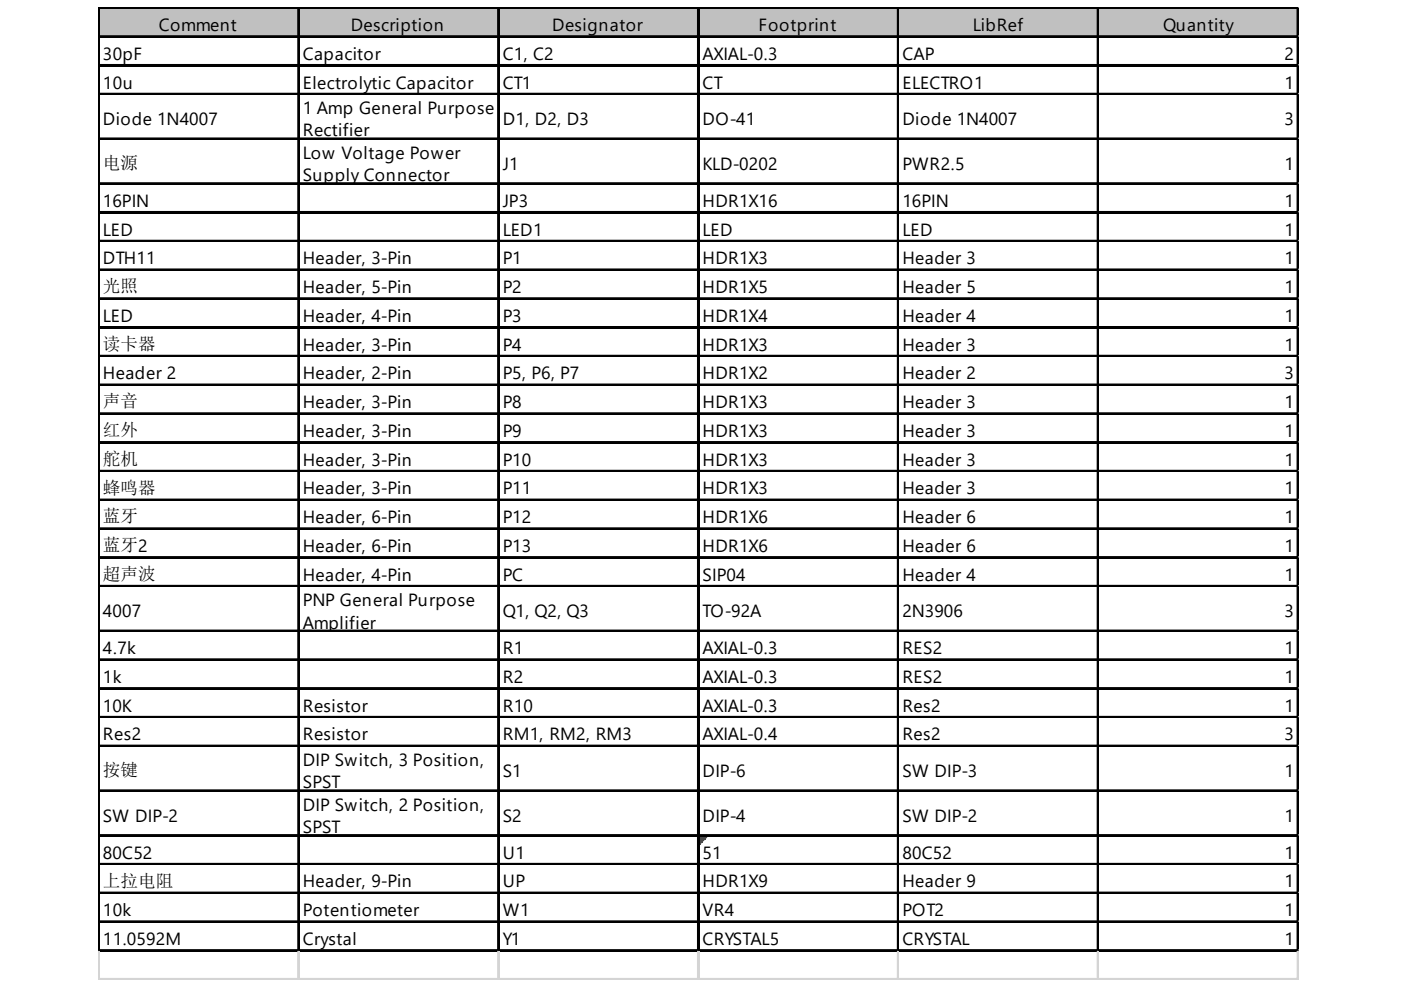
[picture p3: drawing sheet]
<svg xmlns="http://www.w3.org/2000/svg" width="297mm" height="210mm" viewBox="0 0 297 210" stroke-linecap="round" stroke-linejoin="round" font-family="sans-serif">
<defs><g id="words">
<g font-size="3.7">
<text x="33.7" y="6.6">Comment</text>
<text x="74.4" y="6.6">Description</text>
<text x="117.1" y="6.6">Designator</text>
<text x="160.8" y="6.6">Footprint</text>
<text x="206.2" y="6.6">LibRef</text>
<text x="246.6" y="6.6">Quantity</text>
<text x="21.8" y="12.7">30pF</text>
<text x="64.2" y="12.7">Capacitor</text>
<text x="106.6" y="12.7">C1, C2</text>
<text x="149" y="12.7">AXIAL-0.3</text>
<text x="191.3" y="12.7">CAP</text>
<text x="272.4" y="12.7">2</text>
<text x="21.8" y="18.8">10u</text>
<text x="64.2" y="18.8">Electrolytic Capacitor</text>
<text x="106.6" y="18.8">CT1</text>
<text x="149" y="18.8">CT</text>
<text x="191.3" y="18.8">ELECTRO1</text>
<text x="272.4" y="18.8">1</text>
<text x="21.8" y="26.6">Diode 1N4007</text>
<text x="64.2" y="24.2">1 Amp General Purpose</text>
<text x="64.2" y="28.9">Rectifier</text>
<text x="106.6" y="26.6">D1, D2, D3</text>
<text x="149" y="26.6">DO-41</text>
<text x="191.3" y="26.6">Diode 1N4007</text>
<text x="272.4" y="26.6">3</text>
<text x="21.8" y="35.9">电源</text>
<text x="64.2" y="33.7">Low Voltage Power</text>
<text x="64.2" y="38.4">Supply Connector</text>
<text x="106.6" y="36">J1</text>
<text x="149" y="36">KLD-0202</text>
<text x="191.3" y="36">PWR2.5</text>
<text x="272.4" y="36">1</text>
<text x="21.8" y="43.8">16PIN</text>
<text x="106.6" y="43.8">JP3</text>
<text x="149" y="43.8">HDR1X16</text>
<text x="191.3" y="43.8">16PIN</text>
<text x="272.4" y="43.8">1</text>
<text x="21.8" y="49.9">LED</text>
<text x="106.6" y="49.9">LED1</text>
<text x="149" y="49.9">LED</text>
<text x="191.3" y="49.9">LED</text>
<text x="272.4" y="49.9">1</text>
<text x="21.8" y="56">DTH11</text>
<text x="64.2" y="56">Header, 3-Pin</text>
<text x="106.6" y="56">P1</text>
<text x="149" y="56">HDR1X3</text>
<text x="191.3" y="56">Header 3</text>
<text x="272.4" y="56">1</text>
<text x="21.8" y="62">光照</text>
<text x="64.2" y="62.1">Header, 5-Pin</text>
<text x="106.6" y="62.1">P2</text>
<text x="149" y="62.1">HDR1X5</text>
<text x="191.3" y="62.1">Header 5</text>
<text x="272.4" y="62.1">1</text>
<text x="21.8" y="68.2">LED</text>
<text x="64.2" y="68.2">Header, 4-Pin</text>
<text x="106.6" y="68.2">P3</text>
<text x="149" y="68.2">HDR1X4</text>
<text x="191.3" y="68.2">Header 4</text>
<text x="272.4" y="68.2">1</text>
<text x="21.8" y="74.2">读卡器</text>
<text x="64.2" y="74.3">Header, 3-Pin</text>
<text x="106.6" y="74.3">P4</text>
<text x="149" y="74.3">HDR1X3</text>
<text x="191.3" y="74.3">Header 3</text>
<text x="272.4" y="74.3">1</text>
<text x="21.8" y="80.4">Header 2</text>
<text x="64.2" y="80.4">Header, 2-Pin</text>
<text x="106.6" y="80.4">P5, P6, P7</text>
<text x="149" y="80.4">HDR1X2</text>
<text x="191.3" y="80.4">Header 2</text>
<text x="272.4" y="80.4">3</text>
<text x="21.8" y="86.4">声音</text>
<text x="64.2" y="86.5">Header, 3-Pin</text>
<text x="106.6" y="86.5">P8</text>
<text x="149" y="86.5">HDR1X3</text>
<text x="191.3" y="86.5">Header 3</text>
<text x="272.4" y="86.5">1</text>
<text x="21.8" y="92.5">红外</text>
<text x="64.2" y="92.6">Header, 3-Pin</text>
<text x="106.6" y="92.6">P9</text>
<text x="149" y="92.6">HDR1X3</text>
<text x="191.3" y="92.6">Header 3</text>
<text x="272.4" y="92.6">1</text>
<text x="21.8" y="98.6">舵机</text>
<text x="64.2" y="98.7">Header, 3-Pin</text>
<text x="106.6" y="98.7">P10</text>
<text x="149" y="98.7">HDR1X3</text>
<text x="191.3" y="98.7">Header 3</text>
<text x="272.4" y="98.7">1</text>
<text x="21.8" y="104.7">蜂鸣器</text>
<text x="64.2" y="104.8">Header, 3-Pin</text>
<text x="106.6" y="104.8">P11</text>
<text x="149" y="104.8">HDR1X3</text>
<text x="191.3" y="104.8">Header 3</text>
<text x="272.4" y="104.8">1</text>
<text x="21.8" y="110.8">蓝牙</text>
<text x="64.2" y="110.9">Header, 6-Pin</text>
<text x="106.6" y="110.9">P12</text>
<text x="149" y="110.9">HDR1X6</text>
<text x="191.3" y="110.9">Header 6</text>
<text x="272.4" y="110.9">1</text>
<text x="21.8" y="116.9">蓝牙2</text>
<text x="64.2" y="117">Header, 6-Pin</text>
<text x="106.6" y="117">P13</text>
<text x="149" y="117">HDR1X6</text>
<text x="191.3" y="117">Header 6</text>
<text x="272.4" y="117">1</text>
<text x="21.8" y="123">超声波</text>
<text x="64.2" y="123.1">Header, 4-Pin</text>
<text x="106.6" y="123.1">PC</text>
<text x="149" y="123.1">SIP04</text>
<text x="191.3" y="123.1">Header 4</text>
<text x="272.4" y="123.1">1</text>
<text x="21.8" y="130.9">4007</text>
<text x="64.2" y="128.5">PNP General Purpose</text>
<text x="106.6" y="130.9">Q1, Q2, Q3</text>
<text x="149" y="130.9">TO-92A</text>
<text x="191.3" y="130.9">2N3906</text>
<text x="272.4" y="130.9">3</text>
<text x="64.2" y="133.3">Amplifier</text>
<text x="21.8" y="138.7">4.7k</text>
<text x="106.6" y="138.7">R1</text>
<text x="149" y="138.7">AXIAL-0.3</text>
<text x="191.3" y="138.7">RES2</text>
<text x="272.4" y="138.7">1</text>
<text x="21.8" y="144.8">1k</text>
<text x="106.6" y="144.8">R2</text>
<text x="149" y="144.8">AXIAL-0.3</text>
<text x="191.3" y="144.8">RES2</text>
<text x="272.4" y="144.8">1</text>
<text x="21.8" y="150.9">10K</text>
<text x="64.2" y="150.9">Resistor</text>
<text x="106.6" y="150.9">R10</text>
<text x="149" y="150.9">AXIAL-0.3</text>
<text x="191.3" y="150.9">Res2</text>
<text x="272.4" y="150.9">1</text>
<text x="21.8" y="157">Res2</text>
<text x="64.2" y="157">Resistor</text>
<text x="106.6" y="157">RM1, RM2, RM3</text>
<text x="149" y="157">AXIAL-0.4</text>
<text x="191.3" y="157">Res2</text>
<text x="272.4" y="157">3</text>
<text x="21.8" y="164.6">按键</text>
<text x="64.2" y="162.4">DIP Switch, 3 Position,</text>
<text x="64.2" y="167.1">SPST</text>
<text x="106.6" y="164.8">S1</text>
<text x="149" y="164.8">DIP-6</text>
<text x="191.3" y="164.8">SW DIP-3</text>
<text x="272.4" y="164.8">1</text>
<text x="64.2" y="171.9">DIP Switch, 2 Position,</text>
<text x="21.8" y="174.3">SW DIP-2</text>
<text x="64.2" y="176.6">SPST</text>
<text x="106.6" y="174.3">S2</text>
<text x="149" y="174.3">DIP-4</text>
<text x="191.3" y="174.3">SW DIP-2</text>
<text x="272.4" y="174.3">1</text>
<text x="21.8" y="182.1">80C52</text>
<text x="106.6" y="182.1">U1</text>
<text x="149" y="182.1">51</text>
<text x="191.3" y="182.1">80C52</text>
<text x="272.4" y="182.1">1</text>
<text x="21.8" y="188">上拉电阻</text>
<text x="64.2" y="188.2">Header, 9-Pin</text>
<text x="106.6" y="188.2">UP</text>
<text x="149" y="188.2">HDR1X9</text>
<text x="191.3" y="188.2">Header 9</text>
<text x="272.4" y="188.2">1</text>
<text x="21.8" y="194.2">10k</text>
<text x="64.2" y="194.2">Potentiometer</text>
<text x="106.6" y="194.2">W1</text>
<text x="149" y="194.2">VR4</text>
<text x="191.3" y="194.2">POT2</text>
<text x="272.4" y="194.2">1</text>
<text x="21.8" y="200.3">11.0592M</text>
<text x="64.2" y="200.3">Crystal</text>
<text x="106.6" y="200.3">Y1</text>
<text x="149" y="200.3">CRYSTAL5</text>
<text x="191.3" y="200.3">CRYSTAL</text>
<text x="272.4" y="200.3">1</text>
</g>
</g></defs>
<path d="M21.1 1.8h254.3v6.2h-254.3z" fill="#c0c0c0"/>
<path d="M148.3 177.4h1.7" fill="none" stroke="#008000" stroke-width=".34"/>
<path d="M148.3 177.4h1.7v.3h-1.7z" fill="#008000"/>
<path d="M148.3 177.7h1.3" fill="none" stroke="#008000" stroke-width=".34"/>
<path d="M148.3 177.7h1.3v.3h-1.3z" fill="#008000"/>
<path d="M148.3 178h1" fill="none" stroke="#008000" stroke-width=".34"/>
<path d="M148.3 178h1v.4h-1z" fill="#008000"/>
<path d="M148.3 178.4h.7" fill="none" stroke="#008000" stroke-width=".34"/>
<path d="M148.3 178.4h.7v.3h-.7z" fill="#008000"/>
<path d="M148.3 178.7h.3" fill="none" stroke="#008000" stroke-width=".34"/>
<path d="M148.3 178.7h.3v.3h-.3z" fill="#008000"/>
<g fill="none" stroke="#000" stroke-width=".34">
<path d="M20.8 1.5v200.2M21 1.5v200.2M21.2 1.5h254.2M21.2 1.7h254.2M21.2 7.6h254.2M21.2 7.8h254.2M21.2 13.7h254.2M21.2 13.9h254.2M21.2 19.8h254.2M63.2 1.9v199.8M63.4 1.9v199.8M105.6 1.9v199.8"/>
<path d="M105.7 1.9v199.8M147.9 1.9v199.8M148.1 1.9v199.8M190.3 1.9v199.8M190.5 1.9v199.8M232.7 1.9v199.8M232.9 1.9v199.8M275.1 1.9v199.8M275.2 1.9v199.8M21.2 20h254.2M21.2 29.3h254.2M21.2 29.5h254.2"/>
<path d="M21.2 38.8h254.2M21.2 39h254.2M21.2 44.9h254.2M21.2 45.1h254.2M21.2 51h254.2M21.2 51.2h254.2M21.2 57.1h254.2M21.2 57.3h254.2M21.2 63.2h254.2M21.2 63.4h254.2M21.2 69.3h254.2M21.2 69.5h254.2"/>
<path d="M21.2 75.4h254.2M21.2 75.6h254.2M21.2 81.5h254.2M21.2 81.7h254.2M21.2 87.6h254.2M21.2 87.8h254.2M21.2 93.7h254.2M21.2 93.8h254.2M21.2 99.8h254.2M21.2 99.9h254.2M21.2 105.9h254.2M21.2 106h254.2"/>
<path d="M21.2 112h254.2M21.2 112.1h254.2M21.2 118.1h254.2M21.2 118.2h254.2M21.2 124.2h254.2M21.2 124.3h254.2M21.2 133.7h254.2M21.2 133.8h254.2M21.2 139.8h254.2M21.2 139.9h254.2M21.2 145.8h254.2M21.2 146h254.2"/>
<path d="M21.2 151.9h254.2M21.2 152.1h254.2M21.2 158h254.2M21.2 158.2h254.2M21.2 167.5h254.2M21.2 167.7h254.2M21.2 177h254.2M21.2 177.2h254.2M21.2 183.1h254.2M21.2 183.3h254.2M21.2 189.2h254.2M21.2 189.4h254.2"/>
<path d="M21.2 195.3h254.2M21.2 195.5h254.2M21.2 201.4h254.2M21.2 201.6h254.2"/>
</g>
<g fill="none" stroke="#d4d4d4" stroke-width=".34">
<path d="M275.4 1.5h.1M20.8 201.7v6.1M21 201.7v6.1M63.2 201.7v6.1M63.4 201.7v6.1M105.6 201.7v6.1M105.7 201.7v6.1M147.9 201.7v6.1M148.1 201.7v6.1M190.3 201.7v6.1M190.5 201.7v6.1M232.7 201.7v6.1"/>
<path d="M232.9 201.7v6.1M275.1 201.7v6.1M275.2 201.7v6.1"/>
</g>
<path d="M275.4 1.5l.1 .4z" fill="#d4d4d4"/>
<path d="M275.4 7.6h.1" fill="none" stroke="#d4d4d4" stroke-width=".34"/>
<path d="M275.4 7.6l.1 .4z" fill="#d4d4d4"/>
<path d="M275.4 13.7h.1" fill="none" stroke="#d4d4d4" stroke-width=".34"/>
<path d="M275.4 13.7l.1 .4z" fill="#d4d4d4"/>
<path d="M275.4 19.8h.1" fill="none" stroke="#d4d4d4" stroke-width=".34"/>
<path d="M275.4 19.8l.1 .4z" fill="#d4d4d4"/>
<path d="M275.4 29.3h.1" fill="none" stroke="#d4d4d4" stroke-width=".34"/>
<path d="M275.4 29.3l.1 .4z" fill="#d4d4d4"/>
<path d="M275.4 38.8h.1" fill="none" stroke="#d4d4d4" stroke-width=".34"/>
<path d="M275.4 38.8l.1 .3z" fill="#d4d4d4"/>
<path d="M275.4 44.9h.1" fill="none" stroke="#d4d4d4" stroke-width=".34"/>
<path d="M275.4 44.9l.1 .3z" fill="#d4d4d4"/>
<path d="M275.4 51h.1" fill="none" stroke="#d4d4d4" stroke-width=".34"/>
<path d="M275.4 51l.1 .3z" fill="#d4d4d4"/>
<path d="M275.4 57.1h.1" fill="none" stroke="#d4d4d4" stroke-width=".34"/>
<path d="M275.4 57.1l.1 .3z" fill="#d4d4d4"/>
<path d="M275.4 63.2h.1" fill="none" stroke="#d4d4d4" stroke-width=".34"/>
<path d="M275.4 63.2l.1 .3z" fill="#d4d4d4"/>
<path d="M275.4 69.3h.1" fill="none" stroke="#d4d4d4" stroke-width=".34"/>
<path d="M275.4 69.3l.1 .3z" fill="#d4d4d4"/>
<path d="M275.4 75.4h.1" fill="none" stroke="#d4d4d4" stroke-width=".34"/>
<path d="M275.4 75.4l.1 .3z" fill="#d4d4d4"/>
<path d="M275.4 81.5h.1" fill="none" stroke="#d4d4d4" stroke-width=".34"/>
<path d="M275.4 81.5l.1 .3z" fill="#d4d4d4"/>
<path d="M275.4 87.6h.1" fill="none" stroke="#d4d4d4" stroke-width=".34"/>
<path d="M275.4 87.6l.1 .3z" fill="#d4d4d4"/>
<path d="M275.4 93.7h.1" fill="none" stroke="#d4d4d4" stroke-width=".34"/>
<path d="M275.4 93.7l.1 .3z" fill="#d4d4d4"/>
<path d="M275.4 99.8h.1" fill="none" stroke="#d4d4d4" stroke-width=".34"/>
<path d="M275.4 99.8l.1 .3z" fill="#d4d4d4"/>
<path d="M275.4 105.9h.1" fill="none" stroke="#d4d4d4" stroke-width=".34"/>
<path d="M275.4 105.9l.1 .3z" fill="#d4d4d4"/>
<path d="M275.4 112h.1" fill="none" stroke="#d4d4d4" stroke-width=".34"/>
<path d="M275.4 112l.1 .3z" fill="#d4d4d4"/>
<path d="M275.4 118.1h.1" fill="none" stroke="#d4d4d4" stroke-width=".34"/>
<path d="M275.4 118.1l.1 .3z" fill="#d4d4d4"/>
<path d="M275.4 124.2h.1" fill="none" stroke="#d4d4d4" stroke-width=".34"/>
<path d="M275.4 124.2l.1 .3z" fill="#d4d4d4"/>
<path d="M275.4 133.7h.1" fill="none" stroke="#d4d4d4" stroke-width=".34"/>
<path d="M275.4 133.7l.1 .3z" fill="#d4d4d4"/>
<path d="M275.4 139.8h.1" fill="none" stroke="#d4d4d4" stroke-width=".34"/>
<path d="M275.4 139.8l.1 .3z" fill="#d4d4d4"/>
<path d="M275.4 145.8h.1" fill="none" stroke="#d4d4d4" stroke-width=".34"/>
<path d="M275.4 145.8l.1 .4z" fill="#d4d4d4"/>
<path d="M275.4 151.9h.1" fill="none" stroke="#d4d4d4" stroke-width=".34"/>
<path d="M275.4 151.9l.1 .4z" fill="#d4d4d4"/>
<path d="M275.4 158h.1" fill="none" stroke="#d4d4d4" stroke-width=".34"/>
<path d="M275.4 158l.1 .4z" fill="#d4d4d4"/>
<path d="M275.4 167.5h.1" fill="none" stroke="#d4d4d4" stroke-width=".34"/>
<path d="M275.4 167.5l.1 .4z" fill="#d4d4d4"/>
<path d="M275.4 177h.1" fill="none" stroke="#d4d4d4" stroke-width=".34"/>
<path d="M275.4 177l.1 .4z" fill="#d4d4d4"/>
<path d="M275.4 183.1h.1" fill="none" stroke="#d4d4d4" stroke-width=".34"/>
<path d="M275.4 183.1l.1 .4z" fill="#d4d4d4"/>
<path d="M275.4 189.2h.1" fill="none" stroke="#d4d4d4" stroke-width=".34"/>
<path d="M275.4 189.2l.1 .3z" fill="#d4d4d4"/>
<path d="M275.4 195.3h.1" fill="none" stroke="#d4d4d4" stroke-width=".34"/>
<path d="M275.4 195.3l.1 .3z" fill="#d4d4d4"/>
<path d="M275.4 201.4h.1" fill="none" stroke="#d4d4d4" stroke-width=".34"/>
<path d="M275.4 201.4l.1 .3z" fill="#d4d4d4"/>
<path d="M20.8 207.5h254.7" fill="none" stroke="#d4d4d4" stroke-width=".34"/>
<path d="M20.8 207.6h254.7" fill="none" stroke="#d4d4d4" stroke-width=".26"/>
<use href="#words"/>
</svg>
